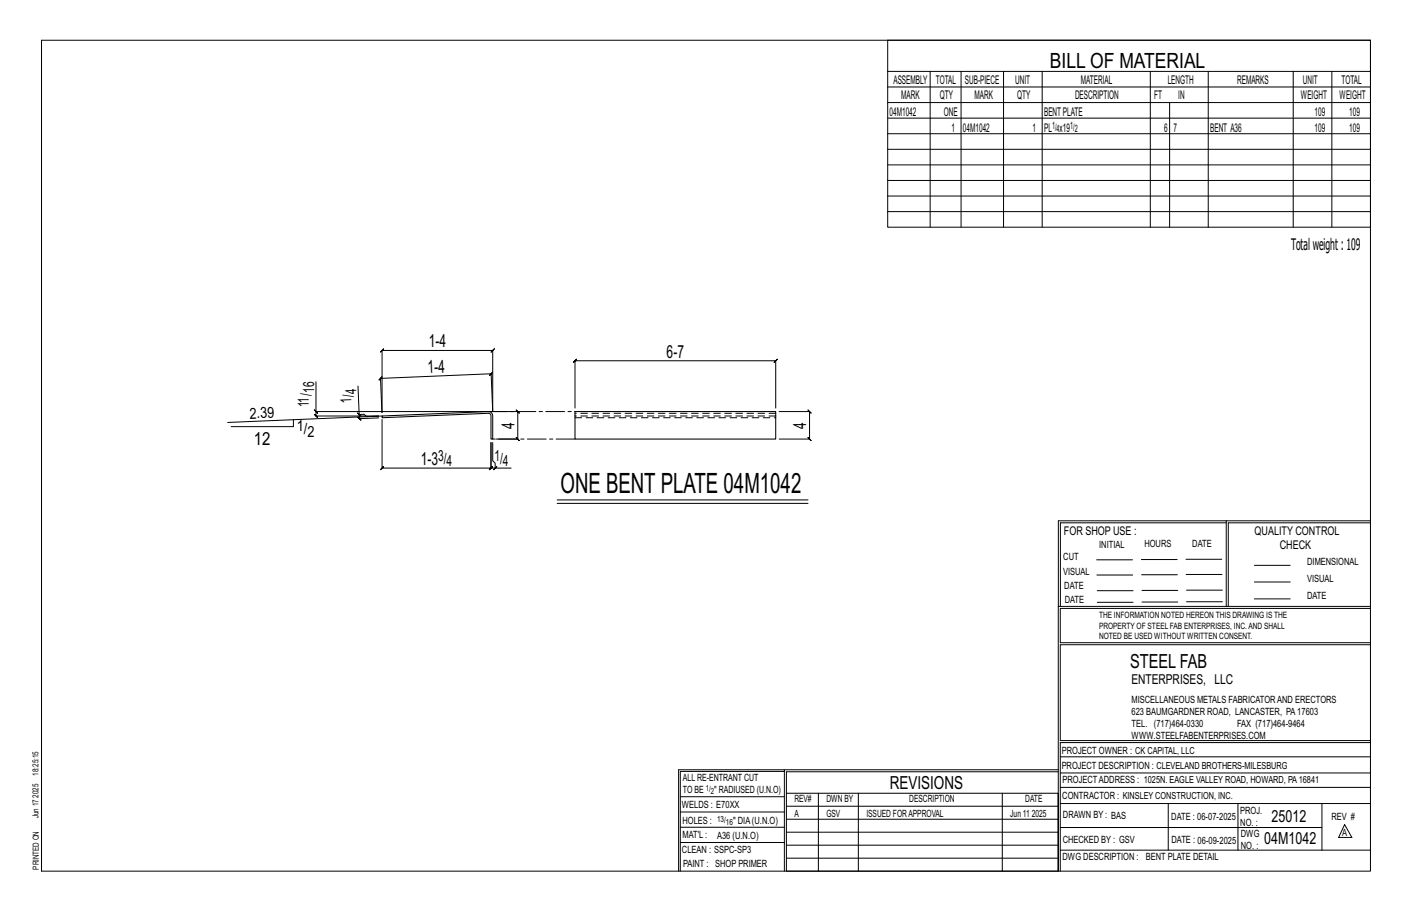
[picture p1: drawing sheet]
<svg xmlns="http://www.w3.org/2000/svg" width="432mm" height="279mm" viewBox="0 0 432 279" stroke-linecap="round" stroke-linejoin="round" font-family="sans-serif">
<defs><g id="words">
<text font-size="8.6" x="171.4" y="150.9">ONE BENT PLATE 04M1042</text>
<text font-size="6.4" x="321.1" y="20.7">BILL OF MATERIAL</text>
<text font-size="5.9" x="345.6" y="204.1">STEEL FAB</text>
<g font-size="5.5">
<text x="131.1" y="106.1">1-4</text>
<text x="203.9" y="109.3">6-7</text>
<text x="130.8" y="114.1" transform="rotate(-2 130.8 114.1)">1-4</text>
<text x="157.4" y="131" transform="rotate(-90 157.4 131)">4</text>
<text x="246.6" y="131" transform="rotate(-90 246.6 131)">4</text>
<text x="77.6" y="136">12</text>
<text x="128.7" y="142.1">1-3</text>
<text x="272.2" y="241.1">REVISIONS</text>
</g>
<g font-size="5.1">
<text x="388.9" y="251.3">25012</text>
<text x="386.6" y="258.1">04M1042</text>
</g>
<text font-size="4.9" x="394.8" y="76.4">Totalweight : 109</text>
<g font-size="4.7">
<text x="94.4" y="124.6" transform="rotate(-90 94.4 124.6)">11/</text>
<text x="96.1" y="120.2" transform="rotate(-90 96.1 120.2)">16</text>
<text x="107.5" y="123.2" transform="rotate(-92 107.5 123.2)">1/</text>
<text x="109" y="120.5" transform="rotate(-92 109 120.5)">4</text>
<text x="76.4" y="128" transform="rotate(-2 76.4 128)">2.39</text>
<text x="90.8" y="131.8">1/</text>
<text x="94.1" y="133.5">2</text>
<text x="134" y="140.9">3/</text>
<text x="136.6" y="142.5">4</text>
<text x="151.2" y="140.9">1/</text>
<text x="153.8" y="142.5">4</text>
</g>
<text font-size="4.2" x="346" y="209.1">ENTERPRISES, LLC</text>
<g font-size="3.7">
<text x="273.2" y="25.6">ASSEMBLY</text>
<text x="286.2" y="25.6">TOTAL</text>
<text x="295.1" y="25.6">SUB-PIECE</text>
<text x="310.4" y="25.6">UNIT</text>
<text x="330.5" y="25.6">MATERIAL</text>
<text x="357.1" y="25.6">LENGTH</text>
<text x="378.3" y="25.6">REMARKS</text>
<text x="398.4" y="25.6">UNIT</text>
<text x="410.2" y="25.6">TOTAL</text>
<text x="272.1" y="35.5">04M1042</text>
<text x="275.6" y="30.4">MARK</text>
<text x="287.4" y="30.4">QTY</text>
<text x="288.6" y="35.5">ONE</text>
<text x="298" y="30.4">MARK</text>
<text x="311" y="30.4">QTY</text>
<text x="319.3" y="35.5">BENTPLATE</text>
<text x="328.7" y="30.4">DESCRIPTION</text>
<text x="353" y="30.4">FT</text>
<text x="360.3" y="30.4">IN</text>
<text x="397.8" y="30.4">WEIGHT</text>
<text x="402" y="35.5">109</text>
<text x="409.6" y="30.4">WEIGHT</text>
<text x="412.6" y="35.5">109</text>
<text x="290.9" y="40.2">1</text>
<text x="294.5" y="40.2">04M1042</text>
<text x="315.8" y="40.2">1</text>
<text x="319.3" y="40.2">PL x19</text>
<text x="356" y="40.2">6</text>
<text x="358.9" y="40.2">7</text>
<text x="370.1" y="40.2">BENT A36</text>
<text x="402" y="40.2">109</text>
<text x="412.6" y="40.2">109</text>
<text x="325.3" y="163.4">FOR SHOP USE :</text>
<text x="383.7" y="163.4">QUALITY CONTROL</text>
<text x="391.4" y="167.8">CHECK</text>
</g>
<g font-size="3.1">
<text x="321.7" y="39.4">1/</text>
<text x="323.1" y="40.5">4</text>
<text x="327.2" y="39.4">1/</text>
<text x="328.6" y="40.5">2</text>
<text x="336.2" y="167.4">INITIAL</text>
<text x="350" y="167.1">HOURS</text>
<text x="364.6" y="167.2">DATE</text>
<text x="325.2" y="171.3">CUT</text>
<text x="399.8" y="172.8">DIMENSIONAL</text>
<text x="325.1" y="175.8">VISUAL</text>
<text x="399.8" y="177.9">VISUAL</text>
<text x="325.5" y="180">DATE</text>
<text x="325.7" y="184.4">DATE</text>
<text x="399.8" y="183.1">DATE</text>
<text x="346" y="215">MISCELLANEOUS METALS FABRICATORAND ERECTORS</text>
<text x="346" y="218.6">623 BAUMGARDNER ROAD, LANCASTER, PA17603</text>
<text x="346" y="225.8">WWW.STEELFABENTERPRISES.COM</text>
<text x="346" y="222.2">TEL. (717)464-0330</text>
<text x="378.3" y="222.2">FAX (717)464-9464</text>
<text x="324.7" y="230.5">PROJECT OWNER : CK CAPITAL, LLC</text>
<text x="208.8" y="238.8">ALL RE-ENTRANT CUT</text>
<text x="324.7" y="235.1">PROJECT DESCRIPTION : CLEVELAND BROTHERS-MILESBURG</text>
<text x="324.9" y="239.5">PROJECTADDRESS : 1025N. EAGLE VALLEY ROAD, HOWARD, PA16841</text>
<text x="208.8" y="242.5">TO BE</text>
<text x="218.4" y="242.5">&quot; RADIUSED (U.N.O)</text>
<text x="242.9" y="245.3">REV#</text>
<text x="252.7" y="245.3">DWN BY</text>
<text x="278.1" y="245.3">DESCRIPTION</text>
<text x="313.5" y="245.3">DATE</text>
<text x="324.9" y="244.2">CONTRACTOR : KINSLEY CONSTRUCTION, INC.</text>
<text x="208.5" y="247">WELDS : E70XX</text>
<text x="208.7" y="251.7">HOLES :</text>
<text x="224.2" y="251.8">&quot; DIA(U.N.O)</text>
<text x="242.9" y="249.9">A</text>
<text x="252.7" y="249.9">GSV</text>
<text x="264.9" y="249.9">ISSUED FORAPPROVAL</text>
<text x="309" y="249.9">Jun 11</text>
<text x="315.5" y="249.9">2025</text>
<text x="325.1" y="250">DRAWN BY : BAS</text>
<text x="358.2" y="250.5">DATE : 06-07-2025</text>
<text x="379.3" y="248.9">PROJ.</text>
<text x="407.2" y="250.5">REV #</text>
<text x="208.7" y="256.3">MAT'L :</text>
<text x="219.3" y="256.4">A36 (U.N.O)</text>
<text x="325" y="257.6">CHECKED BY : GSV</text>
<text x="358.3" y="257.7">DATE : 06-09-2025</text>
<text x="379.3" y="252.5">NO. :</text>
<text x="379.5" y="255.9">DWG</text>
<text x="410.5" y="255.5">A</text>
<text x="208.6" y="260.7">CLEAN : SSPC-SP3</text>
<text x="324.9" y="262.9">DWG DESCRIPTION :</text>
<text x="350.4" y="263">BENT PLATE DETAIL</text>
<text x="379.5" y="259.5">NO. :</text>
<text x="208.9" y="265">PAINT : SHOP PRIMER</text>
</g>
<g font-size="2.7">
<text x="336.1" y="189">THE INFORMATION NOTED HEREON THIS DRAWING IS THE</text>
<text x="336.1" y="195.4">NOTED BE USED WITHOUT WRITTEN CONSENT.</text>
<text x="336.1" y="192.2">PROPERTY OF STEEL FAB ENTERPRISES, INC.AND SHALL</text>
</g>
<g font-size="2.6">
<text x="215.9" y="241.8">1/</text>
<text x="217.4" y="242.7">2</text>
<text x="219.3" y="251.1">13/</text>
<text x="222" y="252.1">16</text>
</g>
<g font-size="2.5">
<text x="11.7" y="237.1" transform="rotate(-90 11.7 237.1)">18:25:15</text>
<text x="11.8" y="243.8" transform="rotate(-90 11.8 243.8)">2025</text>
<text x="11.8" y="250.1" transform="rotate(-90 11.8 250.1)">Jun 17</text>
<text x="11.9" y="265.8" transform="rotate(-90 11.9 265.8)">PRINTED ON</text>
</g>
</g></defs>
<g fill="none" stroke="#000" stroke-width=".31">
<path d="M12.7 12.3h406.4v254h-406.4zM271.5 12.3h147.6v57.2h-147.6zM271.5 21.8h147.6M271.5 26.6h147.6M271.5 31.4h147.6M271.5 36.1h147.6M284.5 21.8v47.7M293.9 21.8v47.7M306.9 21.8v47.7M318.7 21.8v47.7M351.8 21.8v47.7M357.7 31.4v38.1"/>
<path d="M369.5 21.8v47.7M395.5 21.8v47.7M407.3 21.8v47.7M271.5 40.9h147.6M271.5 45.6h147.6M271.5 50.4h147.6M271.5 55.2h147.6M271.5 59.9h147.6M271.5 64.7h147.6M96.6 116.7v9.1h54.1l-.5-11.5 .5-.6-1 1.1 .5-.5-33.8 1.4 .4-.5-.9 1 .5-.5 .4 10.4v-19l-.5 .5 1-1-.5 .5h33.9l-.5 .5 1-1-.5 .5v18.7h7.6l-.5-.5 1 1-.5-.5v8.4l-.5-.5 1 1-.5-.5h-6.6M109.5 118l.3 8.7 1.5-.1 .8 .8 3.7-.2M89.7 128.3v2.1h-19"/>
<path d="M96.1 125.3l1 1zM96.6 125.8v1.4l-.5-.5 1 1-.5-.5h19.2M109.3 126.2l1.1 1zM109.8 126.7l.1 1.3-.5-.5 1 1-.5-.5 5.9-.3M116.8 128.2v14.9l-.5 .5 1-1-.5 .5h33.3l-.5 .5 1-1-.5 .5v-7.8v7.8l-.5 .5 1-1-.5 .5h1.3M116.8 127.2l-47.2 1.9M150.7 135.3v5.5l.7 .8v1.5h4.9M175.8 124.8v-14.5l-.5 .5 1-1-.5 .5h61.4l-.5 .5 1-1-.5 .5v14.5M238.3 125.8h9.3l-.5-.5 1 1-.5-.5v8.4l-.5-.5 1 1-.5-.5h-9.3M150.9 143.6l1-1zM170.4 152.8h76.7M170.4 153.9h76.7"/>
<path d="M375 159.8h-50.7v25.6M375 159.2h-51.3l-.1 107.1M419.1 159.2h-44.1v26.2M419.1 159.8h-43.5v25.6M335.4 171.1h10.9M335.4 175.8h11M349 171h11M349.1 175.7h11M362.7 171h10.9M362.7 175.6h11M383.6 172.8h11M383.6 177.9h11"/>
<path d="M323.7 185.4h95.4M335.5 184.1h11M335.5 180.6h11M349.2 184h11M349.2 180.5h11M362.9 180.4h10.9M362.9 184h10.9M383.6 183.1h11M419.1 186h-94.9v10.5h94.9M419.1 197.1h-94.9v29.3h94.9v.6h-94.9v39.3M239.9 235.8h-31.9v30.5M239.9 235.3h-32.4v31"/>
<path d="M323.6 235.3h-83.7v31M323.6 235.9h-83.1v6.6M324.2 236.3h94.9M324.2 231.4h94.9M208 252.9h31.9M208 257.5h31.9M208 243.6h31.9M208 248.2h31.9M240.5 242.5h83.1v23.8h-83.1zM240.5 258.4h83.1M240.5 254.4h83.1M240.5 250.4h83.1"/>
<path d="M240.5 246.5h83.1M250.3 242.5v23.8M262.5 242.5v23.8M306.5 242.5v23.8M324.2 253h80.1M324.2 245.6h94.9M324.2 259.9h94.9M324.2 240.7h94.9M357.3 245.6v14.3M378.6 245.6v14.3M404.3 245.6v14.3M411.2 252.1l2.2 3.9h-4z"/>
<path d="M240.5 262.3h83.1"/>
</g>
<path d="M116.8 127.2l32.9-1.4 .6 .4 .4 .9v7.1h-.6v-7.1l-.2-.5-.4-.2-32.6 1.3zM175.8 125.8h61.4v8.4h-61.4z" fill="none" stroke="#000" stroke-width=".32"/>
<path d="M175.8 127.7h61.4M237.2 126.3h-61.4M237.2 127.2h-61.4" fill="none" stroke="#000" stroke-width=".31" stroke-dasharray="2 1.4"/>
<path d="M149.3 125.8h26.5M175.8 134.2h-25.1" fill="none" stroke="#000" stroke-width=".31" stroke-dasharray="5.8 1 1 1"/>
<use href="#words"/>
</svg>
